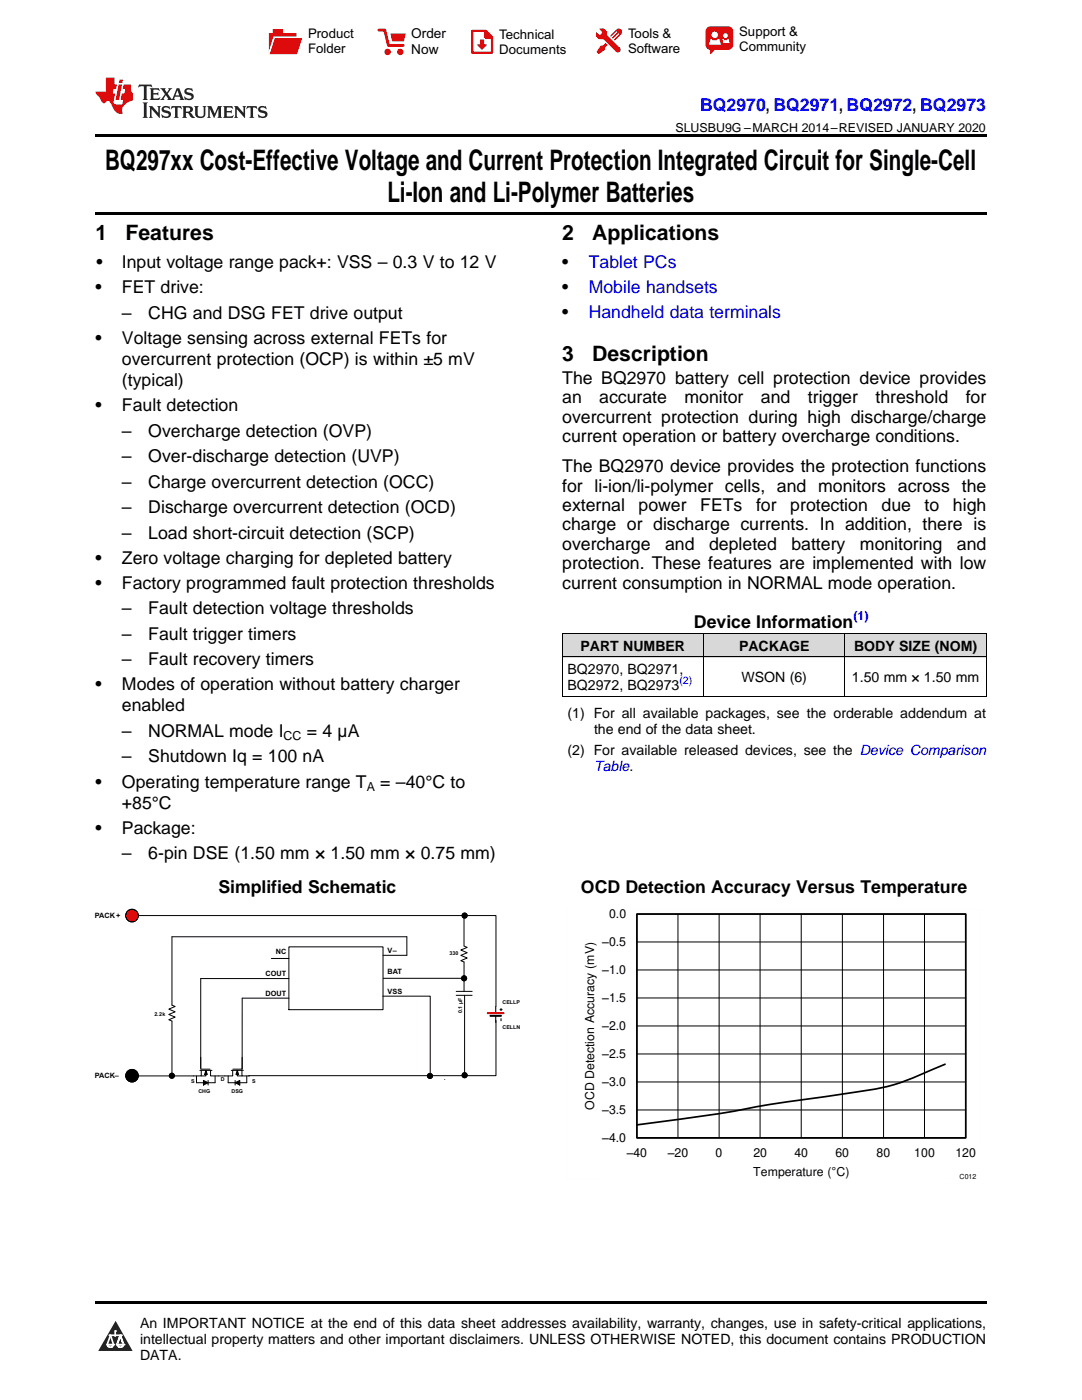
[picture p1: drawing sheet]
<svg xmlns="http://www.w3.org/2000/svg" width="216mm" height="279mm" viewBox="0 0 216 279" stroke-linecap="round" stroke-linejoin="round" font-family="sans-serif">
<defs><g id="words">
<g font-size="5.6">
<text x="21" y="33.9">BQ297xx Cost-Effective Voltage and Current Protection Integrated Circuit for Single-Cell</text>
<text x="77.3" y="40.3">Li-Ion and Li-Polymer Batteries</text>
</g>
<g font-size="4.2">
<text x="19" y="47.8">1</text>
<text x="25" y="47.8">Features</text>
<text x="112.2" y="47.8">2</text>
<text x="118.2" y="47.8">Applications</text>
<text x="112.2" y="72">3</text>
<text x="118.2" y="72">Description</text>
</g>
<text font-size="3.5" fill="#00f" x="139.7" y="22.2">BQ2970, BQ2971, BQ2972, BQ2973</text>
<g font-size="3.5">
<text x="19.2" y="53.5">•</text>
<text x="24.3" y="53.5">Input voltage range pack+: VSS – 0.3 V to 12 V</text>
<text x="112.2" y="53.5">•</text>
<text x="19" y="58.5">•</text>
<text x="24.3" y="58.5">FET drive:</text>
<text x="112.2" y="58.5">•</text>
<text x="24.3" y="63.6">–</text>
<text x="29.6" y="63.6">CHG and DSG FET drive output</text>
<text x="112.2" y="63.5">•</text>
<text x="19" y="68.6">•</text>
<text x="24.3" y="68.6">Voltage sensing across external FETs for</text>
<text x="24.3" y="72.8">overcurrent protection (OCP) is within ±5 mV</text>
<text x="24.3" y="77.1">(typical)</text>
<text x="112.2" y="76.6">The BQ2970 battery cell protection device provides</text>
<text x="19" y="82.1">•</text>
<text x="24.3" y="82.1">Fault detection</text>
<text x="112.2" y="80.5">an</text>
<text x="119.6" y="80.5">accurate</text>
<text x="136.6" y="80.5">monitor</text>
<text x="151.8" y="80.5">and</text>
<text x="161.2" y="80.5">trigger</text>
<text x="174.7" y="80.5">threshold</text>
<text x="192.7" y="80.5">for</text>
<text x="24.3" y="87.2">–</text>
<text x="29.6" y="87.2">Overcharge detection (OVP)</text>
<text x="112.2" y="84.4">overcurrent protection during high discharge/charge</text>
<text x="112.2" y="88.3">current operation or battery overcharge conditions.</text>
<text x="24.3" y="92.3">–</text>
<text x="29.6" y="92.3">Over-discharge detection (UVP)</text>
<text x="112.2" y="94.2">The BQ2970 device provides the protection functions</text>
<text x="24.3" y="97.3">–</text>
<text x="29.6" y="97.3">Charge overcurrent detection (OCC)</text>
<text x="112.2" y="98.1">for li-ion/li-polymer cells, and monitors across the</text>
<text x="112.2" y="102">external</text>
<text x="127.4" y="102">power</text>
<text x="139.7" y="102">FETs</text>
<text x="150.9" y="102">for</text>
<text x="157.7" y="102">protection</text>
<text x="175.9" y="102">due</text>
<text x="184.5" y="102">to</text>
<text x="190.2" y="102">high</text>
<text x="24.3" y="102.4">–</text>
<text x="24.3" y="107.5">–</text>
<text x="29.6" y="102.4">Discharge overcurrent detection (OCD)</text>
<text x="29.6" y="107.5">Load short-circuit detection (SCP)</text>
<text x="112.2" y="105.9">charge or discharge currents. In addition, there is</text>
<text x="19" y="112.5">•</text>
<text x="24.3" y="112.5">Zero voltage charging for depleted battery</text>
<text x="112.2" y="109.7">overcharge</text>
<text x="112.2" y="113.6">protection. These features are implemented with low</text>
<text x="132.7" y="109.7">and</text>
<text x="141.5" y="109.7">depleted</text>
<text x="157.9" y="109.7">battery</text>
<text x="171.6" y="109.7">monitoring</text>
<text x="190.9" y="109.7">and</text>
<text x="19" y="117.5">•</text>
<text x="24.3" y="117.5">Factory programmed fault protection thresholds</text>
<text x="112.2" y="117.5">current consumption in NORMAL mode operation.</text>
<text x="24.3" y="122.6">–</text>
<text x="29.6" y="122.6">Fault detection voltage thresholds</text>
<text x="138.5" y="125.2">Device Information</text>
<text x="24.3" y="127.7">–</text>
<text x="29.6" y="127.7">Fault trigger timers</text>
<text x="19" y="137.8">•</text>
<text x="24.3" y="132.8">–</text>
<text x="24.3" y="137.8">Modes of operation without battery charger</text>
<text x="29.6" y="132.8">Fault recovery timers</text>
<text x="24.3" y="142">enabled</text>
<text x="24.3" y="147.1">–</text>
<text x="29.6" y="147.1">NORMAL mode I</text>
<text x="61.2" y="147.1">= 4 µA</text>
<text x="24.3" y="152.2">–</text>
<text x="29.6" y="152.2">Shutdown Iq = 100 nA</text>
<text x="19" y="157.2">•</text>
<text x="24.3" y="157.2">Operating temperature range T</text>
<text x="24.3" y="161.4">+85°C</text>
<text x="75.9" y="157.2">= –40°C to</text>
<text x="19" y="166.4">•</text>
<text x="24.3" y="166.4">Package:</text>
<text x="24.3" y="171.5">–</text>
<text x="29.6" y="171.5">6-pin DSE (1.50 mm × 1.50 mm × 0.75 mm)</text>
<text x="43.6" y="178.2">Simplified Schematic</text>
<text x="115.9" y="178.2">OCD Detection Accuracy Versus Temperature</text>
</g>
<g font-size="3.5" fill="#0000c8">
<text x="117.5" y="53.5">Tablet PCs</text>
<text x="117.5" y="58.5">Mobile handsets</text>
<text x="117.5" y="63.5">Handheld data terminals</text>
</g>
<g font-size="2.8">
<text x="115.8" y="129.9">PART NUMBER</text>
<text x="147.5" y="129.9">PACKAGE</text>
<text x="170.4" y="129.9">BODY SIZE (NOM)</text>
<text x="113.2" y="134.5">BQ2970, BQ2971,</text>
<text x="113.2" y="137.7">BQ2972, BQ2973</text>
<text x="148" y="136.1">WSON (6)</text>
<text x="170" y="136.1">1.50 mm × 1.50 mm</text>
<text x="113.2" y="143.2">(1) For all available packages, see the orderable addendum at</text>
<text x="118.5" y="146.4">the end of the data sheet.</text>
<text x="113.2" y="150.6">(2) For available released devices, see the Device Comparison</text>
<text x="27.9" y="265">An IMPORTANT NOTICE at the end of this data sheet addresses availability, warranty, changes, use in safety-critical applications,</text>
<text x="27.9" y="268.2">intellectual property matters and other important disclaimers. UNLESS OTHERWISE NOTED, this document contains PRODUCTION</text>
<text x="27.9" y="271.4">DATA.</text>
</g>
<text font-size="2.8" fill="#00f" x="118.5" y="153.8">Table.</text>
<g font-size="2.7">
<text x="82.1" y="7.7">Order</text>
<text x="82.1" y="10.7">Now</text>
</g>
<g font-size="2.6">
<text x="61.5" y="7.6">Product</text>
<text x="61.5" y="10.6">Folder</text>
<text x="99.6" y="7.8">Technical</text>
<text x="99.6" y="10.8">Documents</text>
<text x="125.3" y="7.6">Tools &amp;</text>
<text x="125.3" y="10.6">Software</text>
<text x="147.5" y="7.2">Support &amp;</text>
<text x="147.5" y="10.2">Community</text>
</g>
<g font-size="2.5">
<text x="134.8" y="26.3">SLUSBU9G –MARCH 2014–REVISED JANUARY 2020</text>
<text x="56.6" y="147.8">CC</text>
<text x="73.2" y="157.9">A</text>
<text x="121.5" y="183.2">0.0</text>
<text x="120.2" y="188.8">±0.5</text>
<text x="120.2" y="194.4">±1.0</text>
<text x="120.2" y="200">±1.5</text>
<text x="120.2" y="205.6">±2.0</text>
<text x="120.2" y="211.2">±2.5</text>
<text x="118.6" y="221.5" transform="rotate(-90 118.6 221.5)">OCD Detection Accuracy (mV)</text>
<text x="120.2" y="216.8">±3.0</text>
<text x="120.2" y="228">±4.0</text>
<text x="120.2" y="222.4">±3.5</text>
<text x="125.1" y="230.9">±40</text>
<text x="133.3" y="230.9">±20</text>
<text x="142.8" y="230.9">0</text>
<text x="150.3" y="230.9">20</text>
<text x="158.5" y="230.9">40</text>
<text x="166.7" y="230.9">60</text>
<text x="174.9" y="230.9">80</text>
<text x="182.4" y="230.9">100</text>
<text x="190.6" y="230.9">120</text>
<text x="150.3" y="234.8">Temperature (ÉC)</text>
</g>
<text font-size="2.5" fill="#00f" x="170.3" y="123.8">(1)</text>
<text font-size="2.1" fill="#00f" x="135.6" y="136.6">(2)</text>
<g font-size="1.5">
<text x="18.9" y="183.2">PACK+</text>
<text x="55" y="190.5">NC</text>
<text x="77.3" y="190.2">V–</text>
<text x="53" y="194.9">COUT</text>
<text x="77.3" y="194.5">BAT</text>
<text x="53" y="198.8">DOUT</text>
<text x="77.3" y="198.4">VSS</text>
<text x="18.9" y="215.1">PACK–</text>
</g>
<text font-size="1.4" x="191.5" y="235.2">C012</text>
<g font-size="1.1">
<text x="89.7" y="190.7">330</text>
<text x="30.8" y="202.8">2.2k</text>
<text x="92.2" y="202.1" transform="rotate(-90 92.2 202.1)">0.1 µF</text>
<text x="100.3" y="200.4">CELLP</text>
<text x="100.3" y="205.5">CELLN</text>
<text x="44.1" y="215.8">D</text>
<text x="38.1" y="216.1">S</text>
<text x="39.6" y="218.2">CHG</text>
<text x="46.2" y="218.2">DSG</text>
<text x="50.3" y="216.1">S</text>
</g>
</g></defs>
<g fill="#d8d8d8">
<path d="M112.2 126.5h28.2v4.7h-28.2z"/>
<path d="M140.4 126.5h28.2v4.7h-28.2z"/>
<path d="M168.6 126.5h28.2v4.7h-28.2z"/>
</g>
<path d="M23.1 263.6l3.4 6h-6.9z" fill-rule="evenodd" fill="#231f20"/>
<path d="M21.4 268.3h1.2l-.3 .6h-.3a.55 .55 0 0 1-.6-.6z" fill-rule="evenodd" fill="#fff"/>
<path d="M21.4 268.3h1.2l-.3 .6h-.3a.55 .55 0 0 1-.6-.6z" fill="none" stroke="#231f20" stroke-width=".34"/>
<path d="M21.4 268.3l1.2 .1-.3 .5h-.5z" fill="none" stroke="#fff" stroke-width=".34"/>
<path d="M23 266.6h.1" fill="none" stroke="#fff" stroke-width=".34"/>
<path d="M23 265.6v1z" fill="#fff"/>
<path d="M23 265.6v1z" fill="none" stroke="#fff" stroke-width=".34"/>
<circle cx="23" cy="265.6" r=".17" fill="#fff"/>
<path d="M21.9 266.5h.1" fill="none" stroke="#fff" stroke-width=".34"/>
<path d="M21.9 266.5h2.3z" fill="#fff"/>
<path d="M21.9 266.5h2.3z" fill="none" stroke="#fff" stroke-width=".34"/>
<circle cx="24.2" cy="266.5" r=".17" fill="#fff"/>
<path d="M23.3 268.3h.1" fill="none" stroke="#fff" stroke-width=".34"/>
<path d="M24 266.5l-.7 1.8z" fill-rule="evenodd" fill="#fff"/>
<path d="M24 266.5l-.7 1.8z" fill="none" stroke="#fff" stroke-width=".34"/>
<path d="M24 266.5l.7 1.8z" fill-rule="evenodd" fill="#fff"/>
<path d="M24 266.5l.7 1.8z" fill="none" stroke="#fff" stroke-width=".34"/>
<path d="M24.6 268.3h.1" fill="none" stroke="#fff" stroke-width=".34"/>
<circle cx="21.4" cy="268.3" r=".17" fill="#fff"/>
<path d="M22.1 266.5l-.7 1.8z" fill="#fff"/>
<path d="M22.1 266.5l-.7 1.8z" fill="none" stroke="#fff" stroke-width=".34"/>
<path d="M22.1 266.5l.5 1.8z" fill="#fff"/>
<path d="M22.1 266.5l.5 1.8z" fill="none" stroke="#fff" stroke-width=".34"/>
<circle cx="22.6" cy="268.3" r=".17" fill="#fff"/>
<path d="M23.4 268.3h1.3a.65 .65 0 0 1-.7 .6 .65 .65 0 0 1-.6-.6z" fill-rule="evenodd" fill="#fff"/>
<path d="M23.4 268.3h1.3a.65 .65 0 0 1-.7 .6 .65 .65 0 0 1-.6-.6z" fill="none" stroke="#231f20" stroke-width=".34"/>
<path d="M23.4 268.3h1.3l-.4 .6h-.6z" fill="none" stroke="#fff" stroke-width=".34"/>
<path d="M23.3 268.3h.1" fill="none" stroke="#fff" stroke-width=".34"/>
<circle cx="24.7" cy="268.3" r=".17" fill="#fff"/>
<path d="M19 259.7h177.8v.5h-177.8z" fill="#000"/>
<g fill="none" stroke="#000" stroke-width=".2">
<path d="M27.6 182.7h71.4v18.2M34.3 187v13.6l.6 .3-1.2 .5 1.2 .5-1.2 .6 1.2 .5-1.2 .5 .6 .3M54.1 191.3h3.5M57.6 189h18.8v12.5h-18.8zM57.6 199.2h-9.3v14.2M57.6 195.3h-17.5v17.8M76.5 195.2h16.1M91 198.6h3.2M91 197.9h3.2M92.6 182.7v6M92.6 192v5.9M92.7 198.6v15.9"/>
<path d="M127.1 182.4h65.6v44.7h-65.6zM127.1 199.2h65.6M127.1 193.6h65.6M127.1 188h65.6M135.3 182.4v44.7M143.5 182.4v44.7M151.7 182.4v44.7M159.9 182.4v44.7M168.1 182.4v44.7M176.3 182.4v44.7M184.5 182.4v44.7M34.3 203.8v11.2"/>
<path d="M39.9 213.6h2.4M40.1 211v2.4h1.8M40.2 213.6v1.1h-12.6v.2M40.6 215.6l.9 .5-.9 .4zM41.1 213.6l.3 .8h-.6zM41.1 214.5v.2h-.9M41.1 213.6v.9M41.5 215.6v.9M42 213.6v1.1h4.4v-1.1M42.9 214.7v1.4h-3.7v-1.4M45.5 214.7v1.4h3.7v-1.4M46.1 213.6h2.5"/>
<path d="M46.9 216.1l.9-.5v.9zM46.9 215.6v.9M47.3 213.6l.3 .8h-.5zM47.3 214.5v.2h1M47.3 213.6v.9M48.3 213.6v1.1h1.5M48.3 211v2.4h-1.8M99 203.6v11.1h-49.4M127.1 215.9h65.6M127.1 210.3h65.6M127.1 204.8h65.6M127.1 221.5h65.6"/>
<circle cx="92.6" cy="195.2" r=".5"/>
<circle cx="92.7" cy="182.7" r=".5"/>
<circle cx="34.3" cy="214.7" r=".5"/>
<circle cx="92.7" cy="214.6" r=".5"/>
</g>
<path d="M127.1 182.4h65.6v44.7h-65.6zM188.6 212.4l-2.1 .8a46.7 46.7 0 0 1-17.2 5l-3.4 .5a286.9 286.9 0 0 0-22.4 3.6l-16.4 2.2" fill="none" stroke="#000" stroke-width=".34"/>
<path d="M113.1 181.3v54.1M125.8 181.3h69.9M195.7 181.3v47M113.1 235.4h6.4M189.3 235.4h6.4" fill="none" stroke="#fefefe" stroke-width=".2" stroke-dasharray=".4 .1" stroke-linecap="butt"/>
<path d="M98.9 200.9v1.3M98.9 202.7v1.3M99.8 201.5h.4M100 201.3v.4M100 203.3v.4" fill="none" stroke="#000" stroke-width=".22"/>
<path d="M97.3 202.2h3.2" fill="none" stroke="#f00" stroke-width=".4"/>
<path d="M97.9 202.7h2.1" fill="none" stroke="#000" stroke-width=".4"/>
<g fill="#000">
<path d="M40.6 215.6l.9 .5-.9 .4zM41.1 213.6l.3 .8h-.6zM47.3 213.6l.3 .8h-.5zM46.9 216.1l.9-.5v.9z"/>
<circle cx="92.6" cy="195.2" r=".5"/>
<circle cx="92.7" cy="182.7" r=".5"/>
<circle cx="34.3" cy="214.7" r=".5"/>
<circle cx="92.7" cy="214.6" r=".5"/>
</g>
<circle cx="26.3" cy="182.7" r="1.25" fill="#f00"/>
<g fill="none" stroke="#000" stroke-width=".2">
<path d="M112.2 138.9h84.6M112.2 131.1h84.6M112.2 126.5h84.6M112.2 126.5v12.5M140.4 126.5v12.5M168.6 126.5v12.5M196.8 126.5v12.5M34.3 187h46.9v3.7h-4.8M76.4 198.8h9.4v15.9M92.6 188.8l.6 .3-1.3 .5 1.3 .5-1.3 .6 1.3 .5-1.3 .5 .7 .3M88.7 215.4h.1"/>
<circle cx="26.3" cy="182.7" r="1.25"/>
<circle cx="26.3" cy="214.7" r="1.25"/>
<circle cx="85.8" cy="214.7" r=".5"/>
</g>
<g fill="#000">
<circle cx="26.3" cy="214.7" r="1.25"/>
<circle cx="85.8" cy="214.7" r=".5"/>
</g>
<path d="M19 26.8h177.8v.6h-177.8zM19 42.3h177.8v.5h-177.8zM112.2 139h.1zM168.5 139h.1zM196.7 139h.1z" fill="#000"/>
<path d="M27.7 16.9l-.1 .6 .6-.3h.5v.2v2.2l-.2 .4h1l-.2-.4v-2.2v-.2h.5l.6 .3-.2-.6zM29.9 17.6l.2 .4v1.6l-.2 .4h1.9l.1-.6a1.09 1.09 0 0 1-1.3 .1v-.6h.6l.4 .2v-.7l-.2 .2h-.8v-.6l.2-.1a1.01 1.01 0 0 1 1 .3l-.1-.6zM32 17.6l.9 1.2-1 1.2h.9l-.2-.3 .5-.7 .5 .7-.3 .3h1.7l-.2-.3 .1-.4h1l.1 .4-.2 .3h1l-.3-.4-.7-2h-.5l-1 2.2-.8-1.1 .9-1.1h-.9l.2 .2-.4 .7-.4-.7 .2-.2zM35.4 18l.4 1h-.8zM37 17.7a.66 .66 0 0 0-.2 .8 .66 .66 0 0 0 .6 .4l.7 .2 .1 .2a.8 .8 0 0 1-.7 .4 .8 .8 0 0 1-.7-.5l.1 .8 .2-.2a.94 .94 0 0 0 1.1 .1 .94 .94 0 0 0 .4-.9 1.48 1.48 0 0 0-1.3-.6v-.4a1.1 1.1 0 0 1 1.2 .2l-.2-.6-.2 .1-.5-.1zM28.5 20.4l.2 .4v2.3l-.2 .4h1l-.2-.4v-2.3l.2-.4zM29.7 21.2l.2 .4v1.5l-.2 .4h.8l-.3-.4 .1-1.3 1.6 1.8v-2l.2-.4h-.7l.2 .2v1.1l-1.2-1.3zM32.5 21.3a.66 .66 0 0 0-.2 .8 .66 .66 0 0 0 .6 .4l.6 .2 .2 .2a.8 .8 0 0 1-.8 .4 .8 .8 0 0 1-.7-.5l.2 .7 .2-.1a.94 .94 0 0 0 1 .1 .94 .94 0 0 0 .5-1 1.47 1.47 0 0 0-1.3-.6l-.1-.3a1.1 1.1 0 0 1 1.3 .2l-.2-.6-.2 .1-.5-.2zM34.3 21.2l-.2 .6a.64 .64 0 0 1 .8-.3v1.6l-.2 .4h1l-.3-.4 .1-1.6a.66 .66 0 0 1 .8 .3l-.2-.6zM36.3 21.2l.3 .4v1.5l-.3 .4h1l-.2-.2v-.7h.5l.1 .1a.8 .8 0 0 0 1.2 .7l-1-1a.62 .62 0 0 0 .6-.5 .62 .62 0 0 0-.6-.7zM37.1 21.5h.1a.48 .48 0 0 1 .6 0 .48 .48 0 0 1 .1 .6l-.2 .1-.6 .1zM38.7 21.2l.2 .2a2.29 2.29 0 0 0 .4 2 1.05 1.05 0 0 0 1.7-.7v-1.3l.2-.2h-.8l.2 .4v1.1a.61 .61 0 0 1-.6 .6 .61 .61 0 0 1-.6-.6v-1.1l.3-.4zM41.3 21.2l.3 .4v1.5l-.3 .4h.8l-.2-.4v-1.4l.8 1.9 .9-1.9v1.4l-.2 .4h.9l-.2-.4v-1.5l.2-.4h-.8l-.7 1.5-.6-1.5zM44.5 21.2l.2 .4v1.5l-.2 .4h1.9l.2-.6a1.1 1.1 0 0 1-1.4 .2v-.7h.6l.4 .2v-.6l-.2 .1-.8 .1v-.6l.2-.1a1.02 1.02 0 0 1 1.1 .2l-.2-.5zM46.7 21.2l.2 .4v1.5l-.2 .4h.8l-.3-.4 .1-1.3 1.6 1.8v-2l.2-.4h-.7l.2 .2v1.1l-1.2-1.3zM49.3 21.2l-.1 .6a.64 .64 0 0 1 .8-.3v1.6l-.3 .4h1l-.2-.4v-1.6a.66 .66 0 0 1 .8 .3l-.1-.6zM51.7 21.3a.66 .66 0 0 0-.2 .7 .66 .66 0 0 0 .7 .5l.6 .2 .1 .2a.8 .8 0 0 1-.7 .4 .8 .8 0 0 1-.7-.5l.1 .7 .2-.1a.94 .94 0 0 0 1.1 .1 .94 .94 0 0 0 .4-1 1.48 1.48 0 0 0-1.2-.6l-.1-.3a1.1 1.1 0 0 1 1.2 .2l-.2-.6-.1 .1-.6-.2z" fill="#231f20"/>
<path d="M21.1 15.5v2.8h-2v.4l.9 .9a.96 .96 0 0 0 1 1 .59 .59 0 0 1 .5-.4 .59 .59 0 0 1 .5 .3l.4 .8a1.61 1.61 0 0 0 2.1 1.3 1.63 1.63 0 0 1 1.1-2.2l.9-.3v-1.5a1.6 1.6 0 0 1-.4-1.7h-1.4l-.2 .9h.5l-.2 .8h-.5l-.2 1v.3h.5l-.2 .9h-.7a.74 .74 0 0 1-1-.6l.3-1.6h-.5l.2-.8h.5l.1-.9h-.4v-1.4zM23.7 16.9l-.7 3h.8l.6-3zM23.8 15.9l-.1 .7h.7l.2-.7z" fill="#ee1d23"/>
<g fill="#d60000">
<path d="M54.4 5.8h2v.8h2.8v4.2h-5.5v-4.2h.7z" fill-rule="evenodd"/>
<path d="M54.7 7.5h5.6l-1 3.3h-5.6z" fill-rule="evenodd"/>
</g>
<path d="M54.6 7.4h5.8l-.1 .1h-5.5l-1.1 3.3z" fill-rule="evenodd" fill="#fff"/>
<path d="M54.6 7.4h5.8l-.1 .1h-5.5l-1.1 3.3z" fill="none" stroke="#fff" stroke-width=".2"/>
<path d="M75.6 6h1.2l.7 3.1h3" fill="none" stroke="#d60000" stroke-width=".56"/>
<g fill="#d60000">
<path d="M77.9 6.7h3.1l-.4 1.5h-2.3z" fill-rule="evenodd"/>
<circle cx="77.3" cy="10.4" r=".64"/>
<circle cx="79.9" cy="10.4" r=".64"/>
</g>
<path d="M94.2 6.2h2.7l1.3 1.2v3.1h-4z" fill="none" stroke="#d60000" stroke-width=".44"/>
<g fill="#d60000">
<path d="M95.8 7.9h.8v1h.6l-1 1.1-1-1v-.1h.6z" fill-rule="evenodd"/>
<path d="M96.6 6.2h.3l1.3 1.2v.4h-1.3l-.3-.4z" fill-rule="evenodd"/>
<path d="M119.6 5.7h.9l.6 .6 .1 .7 2.5 2.5-.8 .8-2.3-2.3-1.1-.2-.6-.6v-.8l.7 .6 .5-.4v-.2l-.4-.5z" fill-rule="evenodd"/>
<path d="M119.9 9.1h.4l.5-.5 .4 .4-.5 .5v.4l-1.2 .9-.5-.5z" fill-rule="evenodd"/>
<path d="M123 5.9a.67 .67 0 0 1 .9 0 .67 .67 0 0 1 0 .9z" fill-rule="evenodd"/>
<path d="M123 5.9l.9 .9-1.2 1.2h-.2l.1-.2 .9-.9 .1-.2h-.3l-.9 1h-.2v-.2l.9-1 .1-.2h-.3l-.9 1h-.2v-.2z" fill-rule="evenodd"/>
<circle cx="123.3" cy="9.9" r=".54"/>
</g>
<path d="M121.1 6.3l-.1 .7" fill="none" stroke="#d60000" stroke-width=".2"/>
<g fill="#d60000">
<path d="M141.1 5.5l.6-.2h3.6a.95 .95 0 0 1 1 .9v2.8a.95 .95 0 0 1-1 .9h-3.6a.95 .95 0 0 1-.9-.9v-2.8z" fill-rule="evenodd"/>
<path d="M141.7 9.9h.9l-.7 .9h-.2z" fill-rule="evenodd"/>
</g>
<g fill="#fff">
<path d="M144.3 8.6h1.3z"/>
<path d="M141.8 7.8h.3l.1 .2h.8l.2-.2h.3l.4 1.1h-2.5z" fill-rule="evenodd"/>
<path d="M144.2 7.8h.2l.2 .2h.4l.2-.2h.2l.2 .8h-1.3z" fill-rule="evenodd"/>
<circle cx="142.6" cy="6.9" r=".65"/>
<circle cx="144.8" cy="7.1" r=".48"/>
</g>
<use href="#words"/>
</svg>
